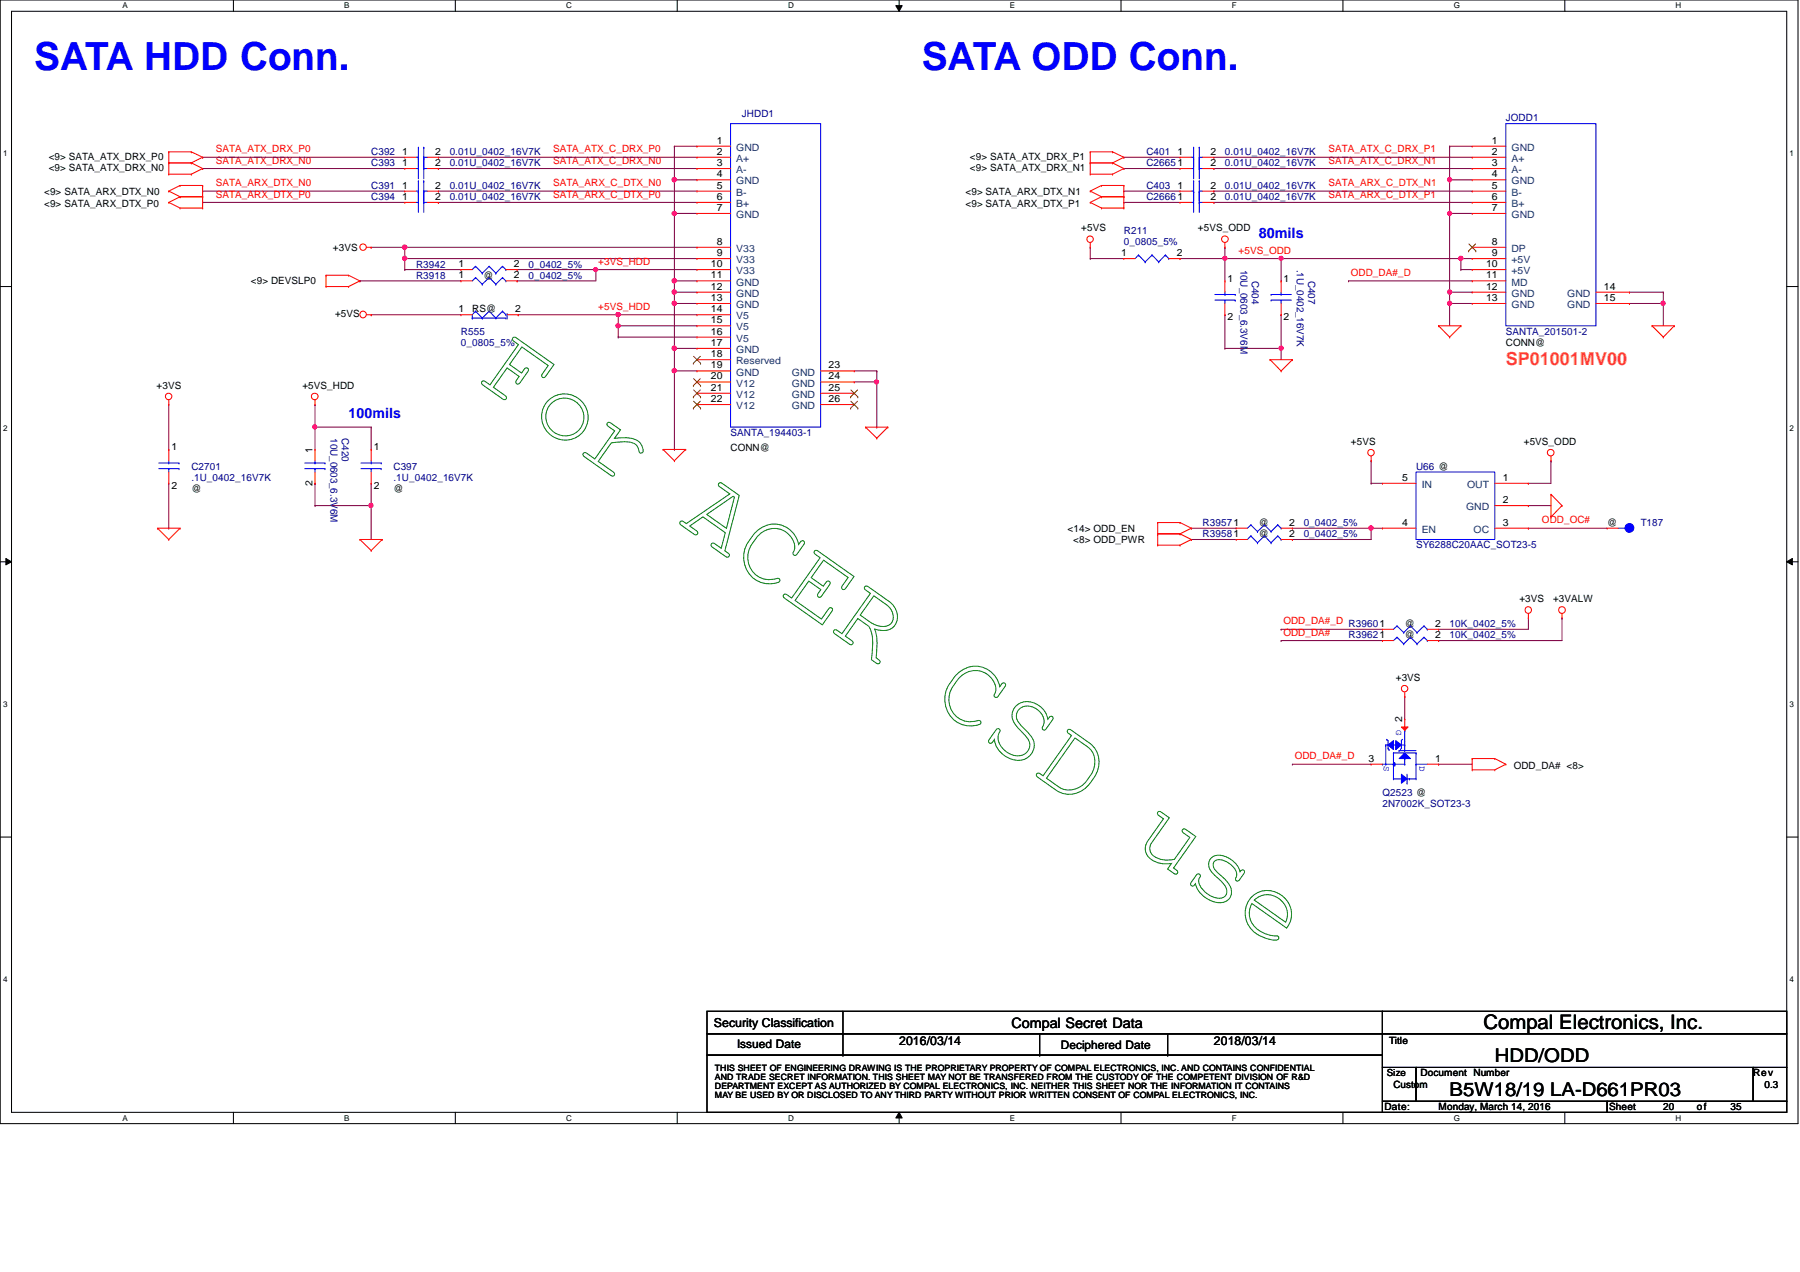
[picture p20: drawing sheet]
<svg xmlns="http://www.w3.org/2000/svg" width="297mm" height="210mm" viewBox="0 0 297 210" stroke-linecap="round" stroke-linejoin="round" font-family="sans-serif">
<defs><g id="words">
<g font-size="6.4" fill="#00f">
<text x="5.6" y="11.5">SATA HDD Conn.</text>
<text x="152.1" y="11.5">SATA ODD Conn.</text>
</g>
<text font-size="3.3" x="244.8" y="169.8">Compal Electronics, Inc.</text>
<g font-size="3.1">
<text x="246.7" y="175.3">HDD/ODD</text>
<text x="239.2" y="180.8">B5W18/19 LA-D661PR03</text>
</g>
<text font-size="3" fill="#ff8000" x="248.5" y="60.2">SP01001MV00</text>
<text font-size="2.4" fill="#00f" x="207.7" y="39.3">80mils</text>
<text font-size="2.4" x="166.9" y="169.6">Compal Secret Data</text>
<text font-size="2.3" fill="#00f" x="57.5" y="68.9">100mils</text>
<g font-size="2">
<text x="117.8" y="169.5">Security Classification</text>
<text x="148.4" y="172.5">2016/03/14</text>
<text x="200.3" y="172.5">2018/03/14</text>
</g>
<g font-size="1.9">
<text x="121.7" y="172.9">Issued Date</text>
<text x="175.1" y="173.1">Deciphered Date</text>
</g>
<g font-size="1.7">
<text x="118.3" y="23.7">1</text>
<text x="246.2" y="23.7">1</text>
<text x="8" y="26.3">&lt;9&gt; SATA_ATX_DRX_P0</text>
<text x="8" y="28.2">&lt;9&gt; SATA_ATX_DRX_N0</text>
<text x="66.4" y="25.5">1</text>
<text x="66.4" y="27.4">1</text>
<text x="71.8" y="25.5">2</text>
<text x="71.8" y="27.4">2</text>
<text x="118.3" y="25.5">2</text>
<text x="118.3" y="27.4">3</text>
<text x="118.3" y="29.3">4</text>
<text x="160.1" y="26.3">&lt;9&gt; SATA_ATX_DRX_P1</text>
<text x="160.1" y="28.2">&lt;9&gt; SATA_ATX_DRX_N1</text>
<text x="194.3" y="25.5">1</text>
<text x="199.8" y="25.5">2</text>
<text x="199.8" y="27.4">2</text>
<text x="246.2" y="25.5">2</text>
<text x="246.2" y="27.4">3</text>
<text x="246.2" y="29.3">4</text>
<text x="7.3" y="32.3">&lt;9&gt; SATA_ARX_DTX_N0</text>
<text x="7.3" y="34.1">&lt;9&gt; SATA_ARX_DTX_P0</text>
<text x="66.4" y="31.1">1</text>
<text x="66.4" y="33">1</text>
<text x="71.8" y="31.1">2</text>
<text x="71.8" y="33">2</text>
<text x="118.3" y="31.1">5</text>
<text x="118.3" y="33">6</text>
<text x="118.3" y="34.8">7</text>
<text x="159.3" y="32.3">&lt;9&gt; SATA_ARX_DTX_N1</text>
<text x="159.3" y="34.1">&lt;9&gt; SATA_ARX_DTX_P1</text>
<text x="194.3" y="31.1">1</text>
<text x="199.8" y="33">2</text>
<text x="199.8" y="31.1">2</text>
<text x="246.2" y="31.1">5</text>
<text x="246.2" y="33">6</text>
<text x="246.2" y="34.8">7</text>
<text x="54.9" y="41.4">+3VS</text>
<text x="118.3" y="40.4">8</text>
<text x="178.4" y="38.2">+5VS</text>
<text x="197.7" y="38.2">+5VS_ODD</text>
<text x="246.2" y="40.4">8</text>
<text x="41.4" y="46.9">&lt;9&gt; DEVSLP0</text>
<text x="75.6" y="44.1">1</text>
<text x="75.6" y="45.9">1</text>
<text x="79.8" y="46">@</text>
<text x="84.8" y="44.1">2</text>
<text x="84.8" y="45.9">2</text>
<text x="117.3" y="44.1">10</text>
<text x="117.3" y="45.9">11</text>
<text x="117.3" y="47.8">12</text>
<text x="118.3" y="42.2">9</text>
<text x="185" y="42.2">1</text>
<text x="194.2" y="42.2">2</text>
<text x="202.6" y="46.5">1</text>
<text x="211.8" y="46.5">1</text>
<text x="245.2" y="44.1">10</text>
<text x="245.2" y="45.9">11</text>
<text x="245.2" y="47.8">12</text>
<text x="246.2" y="42.2">9</text>
<text x="264.7" y="47.8">14</text>
<text x="55.3" y="52.3">+5VS</text>
<text x="75.6" y="51.5">1</text>
<text x="77.9" y="51.6">RS@</text>
<text x="85" y="51.5">2</text>
<text x="117.3" y="49.7">13</text>
<text x="117.3" y="51.5">14</text>
<text x="117.3" y="53.3">15</text>
<text x="202.6" y="52.9">2</text>
<text x="211.8" y="52.9">2</text>
<text x="245.2" y="49.7">13</text>
<text x="264.7" y="49.7">15</text>
<text x="117.3" y="55.2">16</text>
<text x="117.3" y="57.1">17</text>
<text x="117.3" y="58.9">18</text>
<text x="248.5" y="57.1">CONN@</text>
<text x="25.8" y="64.2">+3VS</text>
<text x="49.9" y="64.2">+5VS_HDD</text>
<text x="117.3" y="60.8">19</text>
<text x="117.3" y="62.6">20</text>
<text x="117.3" y="64.5">21</text>
<text x="136.7" y="64.5">25</text>
<text x="136.7" y="62.6">24</text>
<text x="136.7" y="60.8">23</text>
<text x="117.3" y="66.3">22</text>
<text x="136.7" y="66.3">26</text>
<text x="28.3" y="74.3">1</text>
<text x="51.6" y="74.7" transform="rotate(-90 51.6 74.7)">1</text>
<text x="61.7" y="74.3">1</text>
<text x="120.6" y="74.4">CONN@</text>
<text x="222.9" y="73.4">+5VS</text>
<text x="251.5" y="73.4">+5VS_ODD</text>
<text x="28.3" y="80.7">2</text>
<text x="31.6" y="81.2">@</text>
<text x="51.6" y="80.2" transform="rotate(-90 51.6 80.2)">2</text>
<text x="61.7" y="80.7">2</text>
<text x="64.9" y="81.2">@</text>
<text x="231.4" y="79.3">5</text>
<text x="248" y="79.3">1</text>
<text x="248" y="83">2</text>
<text x="176.2" y="87.7">&lt;14&gt; ODD_EN</text>
<text x="177.1" y="89.6">&lt;8&gt; ODD_PWR</text>
<text x="207.7" y="86.8">@</text>
<text x="207.7" y="88.6">@</text>
<text x="212.7" y="86.7">2</text>
<text x="212.7" y="88.6">2</text>
<text x="231.4" y="86.7">4</text>
<text x="248" y="86.7">3</text>
<text x="265.2" y="86.8">@</text>
<text x="250.7" y="99.4">+3VS</text>
<text x="256.3" y="99.4">+3VALW</text>
<text x="231.8" y="105.3">@</text>
<text x="231.8" y="103.5">@</text>
<text x="236.9" y="105.3">2</text>
<text x="236.9" y="103.4">2</text>
<text x="230.3" y="112.4">+3VS</text>
<text x="231.4" y="119.2" transform="rotate(-90 231.4 119.2)">2</text>
<text x="225.8" y="125.7">3</text>
<text x="236.9" y="125.7">1</text>
<text x="249.8" y="126.8">ODD_DA# &lt;8&gt;</text>
<text x="229.2" y="172.3">Title</text>
<text x="230" y="179.5">Custom</text>
<text x="234.4" y="177.6">Document Number</text>
<text x="289.3" y="177.6">Rev</text>
<text x="291.2" y="179.5">0.3</text>
<text x="228.5" y="183.2">Date:</text>
<text x="237.4" y="183.2">Monday, March 14, 2016</text>
<text x="265.6" y="183.2">Sheet</text>
<text x="274.5" y="183.2">20</text>
<text x="280" y="183.2">of</text>
<text x="285.6" y="183.2">35</text>
</g>
<g font-size="1.7" fill="#000080">
<text x="122.4" y="19.3">JHDD1</text>
<text x="248.5" y="20">JODD1</text>
<text x="61.3" y="25.6">C392</text>
<text x="61.3" y="27.4">C393</text>
<text x="74.2" y="25.6">0.01U_0402_16V7K</text>
<text x="74.2" y="27.4">0.01U_0402_16V7K</text>
<text x="189.2" y="25.6">C401</text>
<text x="189.2" y="27.4">C26651</text>
<text x="202.1" y="25.6">0.01U_0402_16V7K</text>
<text x="202.1" y="27.4">0.01U_0402_16V7K</text>
<text x="61.3" y="31.2">C391</text>
<text x="61.3" y="33">C394</text>
<text x="74.2" y="31.2">0.01U_0402_16V7K</text>
<text x="74.2" y="33">0.01U_0402_16V7K</text>
<text x="189.2" y="33">C26661</text>
<text x="189.2" y="31.2">C403</text>
<text x="202.1" y="33">0.01U_0402_16V7K</text>
<text x="202.1" y="31.2">0.01U_0402_16V7K</text>
<text x="185.5" y="38.6">R211</text>
<text x="185.5" y="40.4">0_0805_5%</text>
<text x="68.7" y="44.2">R3942</text>
<text x="68.7" y="46">R3918</text>
<text x="87.2" y="44.2">0_0402_5%</text>
<text x="87.2" y="46">0_0402_5%</text>
<text x="204.7" y="44.5" transform="rotate(90 204.7 44.5)">10U_0603_6.3V6M</text>
<text x="206.6" y="46.4" transform="rotate(90 206.6 46.4)">C404</text>
<text x="214" y="44.5" transform="rotate(90 214 44.5)">.1U_0402_16V7K</text>
<text x="215.9" y="46.4" transform="rotate(90 215.9 46.4)">C407</text>
<text x="76.1" y="55.2">R555</text>
<text x="76.1" y="57.1">0_0805_5%</text>
<text x="248.5" y="55.2">SANTA_201501-2</text>
<text x="120.6" y="72">SANTA_194403-1</text>
<text x="31.6" y="77.5">C2701</text>
<text x="54.5" y="72.3" transform="rotate(90 54.5 72.3)">10U_0603_6.3V6M</text>
<text x="56.4" y="72.3" transform="rotate(90 56.4 72.3)">C420</text>
<text x="64.9" y="77.5">C397</text>
<text x="233.7" y="77.5">U66 @</text>
<text x="31.6" y="79.4">.1U_0402_16V7K</text>
<text x="64.9" y="79.4">.1U_0402_16V7K</text>
<text x="198.5" y="86.8">R39571</text>
<text x="198.5" y="88.6">R39581</text>
<text x="215.1" y="86.8">0_0402_5%</text>
<text x="215.1" y="88.6">0_0402_5%</text>
<text x="270.8" y="86.8">T187</text>
<text x="233.7" y="90.5">SY6288C20AAC_SOT23-5</text>
<text x="222.5" y="105.3">R39621</text>
<text x="222.5" y="103.5">R39601</text>
<text x="239.2" y="105.3">10K_0402_5%</text>
<text x="239.2" y="103.5">10K_0402_5%</text>
<text x="228.1" y="131.3">Q2523 @</text>
<text x="228.1" y="133.1">2N7002K_SOT23-3</text>
</g>
<g font-size="1.7" fill="#f00">
<text x="35.6" y="27">SATA_ATX_DRX_N0</text>
<text x="35.6" y="25.1">SATA_ATX_DRX_P0</text>
<text x="91.3" y="27">SATA_ATX_C_DRX_N0</text>
<text x="91.3" y="25.1">SATA_ATX_C_DRX_P0</text>
<text x="219.2" y="27">SATA_ATX_C_DRX_N1</text>
<text x="219.2" y="25.1">SATA_ATX_C_DRX_P1</text>
<text x="35.6" y="30.7">SATA_ARX_DTX_N0</text>
<text x="35.6" y="32.6">SATA_ARX_DTX_P0</text>
<text x="91.3" y="30.7">SATA_ARX_C_DTX_N0</text>
<text x="91.3" y="32.6">SATA_ARX_C_DTX_P0</text>
<text x="219.2" y="32.6">SATA_ARX_C_DTX_P1</text>
<text x="219.2" y="30.7">SATA_ARX_C_DTX_N1</text>
<text x="204.4" y="41.9">+5VS_ODD</text>
<text x="98.7" y="43.7">+3VS_HDD</text>
<text x="222.9" y="45.6">ODD_DA#_D</text>
<text x="98.7" y="51.1">+5VS_HDD</text>
<text x="254.5" y="86.4">ODD_OC#</text>
<text x="211.8" y="103">ODD_DA#_D</text>
<text x="211.8" y="104.9">ODD_DA#</text>
<text x="213.7" y="125.3">ODD_DA#_D</text>
</g>
<g font-size="1.7" fill="#004080">
<text x="121.5" y="24.9">GND</text>
<text x="121.5" y="26.7">A+</text>
<text x="121.5" y="28.6">A-</text>
<text x="249.4" y="24.9">GND</text>
<text x="249.4" y="26.7">A+</text>
<text x="249.4" y="28.6">A-</text>
<text x="121.5" y="30.4">GND</text>
<text x="121.5" y="32.3">B-</text>
<text x="121.5" y="34.2">B+</text>
<text x="121.5" y="36">GND</text>
<text x="249.4" y="30.4">GND</text>
<text x="249.4" y="32.3">B-</text>
<text x="249.4" y="34.2">B+</text>
<text x="249.4" y="36">GND</text>
<text x="121.5" y="41.6">V33</text>
<text x="249.4" y="41.6">DP</text>
<text x="121.5" y="43.4">V33</text>
<text x="121.5" y="45.3">V33</text>
<text x="121.5" y="47.1">GND</text>
<text x="249.4" y="43.4">+5V</text>
<text x="249.4" y="45.3">+5V</text>
<text x="249.4" y="47.1">MD</text>
<text x="121.5" y="49">GND</text>
<text x="121.5" y="50.8">GND</text>
<text x="121.5" y="52.7">V5</text>
<text x="249.4" y="49">GND</text>
<text x="249.4" y="50.8">GND</text>
<text x="258.6" y="50.8">GND</text>
<text x="258.6" y="49">GND</text>
<text x="121.5" y="54.5">V5</text>
<text x="121.5" y="56.4">V5</text>
<text x="121.5" y="58.3">GND</text>
<text x="121.5" y="60.1">Reserved</text>
<text x="121.5" y="62">GND</text>
<text x="121.5" y="63.8">V12</text>
<text x="121.5" y="65.7">V12</text>
<text x="130.7" y="65.7">GND</text>
<text x="130.7" y="63.8">GND</text>
<text x="130.7" y="62">GND</text>
<text x="121.5" y="67.5">V12</text>
<text x="130.7" y="67.5">GND</text>
<text x="234.6" y="80.5">IN</text>
<text x="242.1" y="80.5">OUT</text>
<text x="234.6" y="87.9">EN</text>
<text x="241.9" y="84.2">GND</text>
<text x="243.2" y="87.9">OC</text>
</g>
<text font-size="1.6" x="228.9" y="177.6">Size</text>
<g font-size="1.5" fill="#00f">
<text x="230.4" y="120.5" transform="rotate(90 230.4 120.5)">G</text>
<text x="228.3" y="126.4" transform="rotate(90 228.3 126.4)">S</text>
<text x="234.3" y="126.4" transform="rotate(90 234.3 126.4)">D</text>
</g>
<g font-size="1.4">
<text x="118" y="179.7">DEPARTMENT EXCEPT AS AUTHORIZED BY COMPAL ELECTRONICS, INC. NEITHER THIS SHEET NOR THE INFORMATION IT CONTAINS</text>
<text x="118" y="178.3">AND TRADE SECRET INFORMATION. THIS SHEET MAY NOT BE TRANSFERED FROM THE CUSTODY OF THE COMPETENT DIVISION OF R&amp;D</text>
<text x="118" y="176.8">THIS SHEET OF ENGINEERING DRAWING IS THE PROPRIETARY PROPERTY OF COMPAL ELECTRONICS, INC. AND CONTAINS CONFIDENTIAL</text>
<text x="118" y="181.2">MAY BE USED BY OR DISCLOSED TO ANY THIRD PARTY WITHOUT PRIOR WRITTEN CONSENT OF COMPAL ELECTRONICS, INC.</text>
</g>
<g font-size="1.3">
<text x="20.2" y="1.4">A</text>
<text x="56.8" y="1.4">B</text>
<text x="93.4" y="1.4">C</text>
<text x="130" y="1.4">D</text>
<text x="166.7" y="1.4">E</text>
<text x="203.3" y="1.4">F</text>
<text x="239.9" y="1.4">G</text>
<text x="276.5" y="1.4">H</text>
<text x=".5" y="25.7">1</text>
<text x="295.3" y="25.7">1</text>
<text x=".5" y="71.2">2</text>
<text x="295.3" y="71.2">2</text>
<text x=".5" y="116.6">3</text>
<text x="295.3" y="116.6">3</text>
<text x=".5" y="162">4</text>
<text x="295.3" y="162">4</text>
<text x="20.2" y="185">A</text>
<text x="56.8" y="185">B</text>
<text x="93.4" y="185">C</text>
<text x="130" y="185">D</text>
<text x="166.7" y="185">E</text>
<text x="203.3" y="185">F</text>
<text x="239.9" y="185">G</text>
<text x="276.5" y="185">H</text>
</g>
</g></defs>
<path d="M0 0h296.7v185.4h-296.7zM1.9 1.9h292.9v181.7h-292.9z" fill="none" stroke="#000" stroke-width=".17"/>
<g fill="#fff">
<path d="M20.2 .2h.8v1.5h-.8z"/>
<path d="M20.2 183.8h.8v1.5h-.8z"/>
</g>
<path d="M38.5 0v1.9M38.5 183.6v1.8" fill="none" stroke="#000" stroke-width=".17"/>
<g fill="#fff">
<path d="M56.8 .2h.9v1.5h-.9z"/>
<path d="M56.8 183.8h.9v1.5h-.9z"/>
</g>
<path d="M75.1 0v1.9M75.1 183.6v1.8" fill="none" stroke="#000" stroke-width=".17"/>
<g fill="#fff">
<path d="M93.4 .2h1v1.5h-1z"/>
<path d="M93.4 183.8h1v1.5h-1z"/>
</g>
<path d="M111.8 0v1.9M111.8 183.6v1.8" fill="none" stroke="#000" stroke-width=".17"/>
<g fill="#fff">
<path d="M130 .2h1v1.5h-1z"/>
<path d="M130 183.8h1v1.5h-1z"/>
</g>
<path d="M147.8 .9h1.1l-.5 1zM148.4 0v1.9M148.4 183.6l.5 .9h-1.1zM148.4 183.6v1.8" fill="none" stroke="#000" stroke-width=".17"/>
<path d="M147.8 .9h1.1l-.5 1zM148.4 183.6l.5 .9h-1.1z" fill="#000"/>
<g fill="#fff">
<path d="M166.7 .2h.8v1.5h-.8z"/>
<path d="M166.7 183.8h.8v1.5h-.8z"/>
</g>
<path d="M185 0v1.9M185 183.6v1.8" fill="none" stroke="#000" stroke-width=".17"/>
<g fill="#fff">
<path d="M203.3 .2h.7v1.5h-.7z"/>
<path d="M203.3 183.8h.7v1.5h-.7z"/>
</g>
<path d="M221.6 0v1.9M221.6 183.6v1.8" fill="none" stroke="#000" stroke-width=".17"/>
<g fill="#fff">
<path d="M239.9 .2h1v1.5h-1z"/>
<path d="M239.9 183.8h1v1.5h-1z"/>
</g>
<path d="M258.2 0v1.9M258.2 183.6v1.8" fill="none" stroke="#000" stroke-width=".17"/>
<g fill="#fff">
<path d="M276.5 .2h.9v1.5h-.9z"/>
<path d="M276.5 183.8h.9v1.5h-.9z"/>
<path d="M.5 24.6h.7v1.4h-.7z"/>
<path d="M295.3 24.6h.7v1.4h-.7z"/>
<path d="M.5 70h.7v1.5h-.7z"/>
<path d="M295.3 70h.7v1.5h-.7z"/>
</g>
<path d="M0 47.3h1.9M294.8 47.3h1.9" fill="none" stroke="#000" stroke-width=".17"/>
<g fill="#fff">
<path d="M.5 115.4h.7v1.5h-.7z"/>
<path d="M295.3 115.4h.7v1.5h-.7z"/>
</g>
<path d="M0 92.7h1.9M1 92.2l.9 .5-.9 .5zM294.8 92.7l1-.5v1zM294.8 92.7h1.9" fill="none" stroke="#000" stroke-width=".17"/>
<path d="M1 92.2l.9 .5-.9 .5zM294.8 92.7l1-.5v1z" fill="#000"/>
<g fill="#fff">
<path d="M.5 160.8h.7v1.5h-.7z"/>
<path d="M295.3 160.8h.7v1.5h-.7z"/>
</g>
<path d="M0 138.1h1.9M294.8 138.1h1.9" fill="none" stroke="#000" stroke-width=".17"/>
<g fill="none" stroke="#800040" stroke-width=".17">
<path d="M185.5 27.8h.1M185.5 26h.1M185.5 27.8h9.2M185.5 26h9.2M200.3 33.4h.1M200.3 33.4h42.6M239.2 29.7h.1M239.2 35.2h.1M239.2 24.1h.1M239.2 24.1v11.1M239.2 35.2h3.7M241.1 42.7h.1"/>
<path d="M241.1 44.5h.1M241.1 42.7h1.8M241.1 44.5h1.8M241.1 42.7v1.8M268.9 48.2h.1M268.9 50.1h.1M268.9 48.2h5.6M268.9 50.1h5.6M226.3 79.8h.1M226.3 76h.1M226.3 79.8h1.8M226.3 76v3.8"/>
<path d="M252.2 79.8h.1M255.9 76h.1M255.9 76v3.8h-3.7M252.2 83.4h.1M252.2 87.2h.1M252.2 83.4h3.7M252.2 87.2h13"/>
</g>
<circle cx="239.2" cy="29.6" r=".35" fill="#f0f"/>
<circle cx="239.2" cy="29.6" r=".35" fill="none" stroke="#f0f" stroke-width=".17"/>
<path d="M239.2 29.7h.1M239.2 24.1h.1M239.2 29.7h3.7M239.2 24.1h3.7M239.2 50.1h.1M239.2 48.2h.1M239.2 50.1h3.7M239.2 48.2v5.6" fill="none" stroke="#800040" stroke-width=".17"/>
<circle cx="239.2" cy="50.1" r=".35" fill="#f0f"/>
<circle cx="239.2" cy="50.1" r=".35" fill="none" stroke="#f0f" stroke-width=".17"/>
<g fill="none" stroke="#800040" stroke-width=".17">
<path d="M185.5 31.5h.1M185.5 33.4h.1M185.5 31.5h9.2M185.5 33.4h9.2M200.3 27.8h.1M200.3 26h.1M200.3 31.5h.1M200.3 27.8h42.6M200.3 26h42.6M200.3 31.5h42.6M239.2 48.2h.1M239.2 48.2h3.7"/>
<path d="M274.5 50.1h.1M274.5 48.2h.1M274.5 48.2v5.6"/>
</g>
<circle cx="274.4" cy="50.1" r=".35" fill="#f0f"/>
<circle cx="274.4" cy="50.1" r=".35" fill="none" stroke="#f0f" stroke-width=".17"/>
<path d="M239.2 35.2h.1M239.2 35.2v13" fill="none" stroke="#800040" stroke-width=".17"/>
<circle cx="239.2" cy="48.2" r=".35" fill="#f0f"/>
<circle cx="239.2" cy="48.2" r=".35" fill="none" stroke="#f0f" stroke-width=".17"/>
<circle cx="239.2" cy="35.2" r=".34" fill="#f0f"/>
<circle cx="239.2" cy="35.2" r=".34" fill="none" stroke="#f0f" stroke-width=".17"/>
<path d="M111.3 29.7h.1M111.3 24.1h.1M111.3 35.2h.1M111.3 29.7v16.7M111.3 29.7h3.7M111.3 24.1h3.7M111.3 35.2h3.7M111.3 46.4h.1" fill="none" stroke="#800040" stroke-width=".17"/>
<circle cx="111.3" cy="35.2" r=".36" fill="#f0f"/>
<circle cx="111.3" cy="35.2" r=".36" fill="none" stroke="#f0f" stroke-width=".17"/>
<path d="M111.3 24.1h.1M111.3 24.1v5.6" fill="none" stroke="#800040" stroke-width=".17"/>
<circle cx="111.3" cy="29.6" r=".37" fill="#f0f"/>
<circle cx="111.3" cy="29.6" r=".37" fill="none" stroke="#f0f" stroke-width=".17"/>
<path d="M52 70.5h.1M52 70.5v3.7" fill="none" stroke="#800040" stroke-width=".17"/>
<circle cx="51.9" cy="70.4" r=".34" fill="#f0f"/>
<circle cx="51.9" cy="70.4" r=".34" fill="none" stroke="#f0f" stroke-width=".17"/>
<path d="M61.3 70.5h.1M61.3 70.5v3.7M52 83.4h.1M52 83.4h9.3M61.3 83.4h.1M61.3 83.4v5.6" fill="none" stroke="#800040" stroke-width=".17"/>
<circle cx="61.2" cy="83.4" r=".35" fill="#f0f"/>
<circle cx="61.2" cy="83.4" r=".35" fill="none" stroke="#f0f" stroke-width=".17"/>
<g fill="none" stroke="#800040" stroke-width=".17">
<path d="M33.4 31.5h.1M33.4 27.8h.1M33.4 26h.1M33.4 33.4h.1M33.4 31.5h33.4M33.4 27.8h33.4M33.4 26h33.4M33.4 33.4h33.4M72.3 31.5h.1M72.3 33.4h.1M72.3 27.8h.1M72.3 26h.1"/>
<path d="M72.3 31.5h42.7M72.3 27.8h42.7M72.3 26h42.7M72.3 33.4h42.7M211.4 42.7h.1M211.4 42.7h29.7M52 79.8h.1M52 70.5h.1M52 66.8h.1M52 66.8v3.7M52 79.8v3.6M52 70.5h9.3"/>
<path d="M61.3 79.8h.1M61.3 79.8v3.6"/>
</g>
<circle cx="241.1" cy="42.6" r=".36" fill="#f0f"/>
<circle cx="241.1" cy="42.6" r=".36" fill="none" stroke="#f0f" stroke-width=".17"/>
<circle cx="211.4" cy="42.6" r=".34" fill="#f0f"/>
<circle cx="211.4" cy="42.6" r=".34" fill="none" stroke="#f0f" stroke-width=".17"/>
<g fill="none" stroke="#800040" stroke-width=".17">
<path d="M179.9 40.8h.1M179.9 42.7h.1M179.9 40.8v1.9M179.9 42.7h5.6M194.7 42.7h.1M202.1 40.8h.1M202.1 51.9h.1M202.1 57.5h.1M202.1 40.8v1.9h-7.4M202.1 51.9v5.6M202.1 57.5h9.3M211.4 57.5h.1"/>
<path d="M211.4 51.9h.1M211.4 51.9v7.5M222.5 46.4h.1M222.5 46.4h20.4"/>
</g>
<circle cx="211.4" cy="57.5" r=".35" fill="#f0f"/>
<circle cx="211.4" cy="57.5" r=".35" fill="none" stroke="#f0f" stroke-width=".17"/>
<path d="M202.1 42.7h.1M202.1 42.7v3.7M202.1 42.7h9.3M211.4 42.7h.1M211.4 42.7v3.7" fill="none" stroke="#800040" stroke-width=".17"/>
<circle cx="202.1" cy="42.6" r=".34" fill="#f0f"/>
<circle cx="202.1" cy="42.6" r=".34" fill="none" stroke="#f0f" stroke-width=".17"/>
<path d="M59.4 46.4h.1M59.4 46.4h16.7M66.8 44.5h.1M66.8 40.8h.1M66.8 44.5h9.3M66.8 40.8h48.2M85.3 44.5h.1M85.3 44.5h13" fill="none" stroke="#800040" stroke-width=".17"/>
<circle cx="66.8" cy="40.8" r=".37" fill="#f0f"/>
<circle cx="66.8" cy="40.8" r=".37" fill="none" stroke="#f0f" stroke-width=".17"/>
<path d="M66.8 40.8h.1M66.8 42.7h.1M66.8 40.8v1.9M66.8 42.7h48.2" fill="none" stroke="#800040" stroke-width=".17"/>
<circle cx="66.8" cy="42.6" r=".36" fill="#f0f"/>
<circle cx="66.8" cy="42.6" r=".36" fill="none" stroke="#f0f" stroke-width=".17"/>
<path d="M61.3 40.8h.1M61.3 40.8h5.5M66.8 42.7h.1M66.8 42.7v1.8M85.3 46.4h.1M98.3 44.5h.1M98.3 44.5v1.9h-13M98.3 44.5h16.7" fill="none" stroke="#800040" stroke-width=".17"/>
<circle cx="98.3" cy="44.5" r=".34" fill="#f0f"/>
<circle cx="98.3" cy="44.5" r=".34" fill="none" stroke="#f0f" stroke-width=".17"/>
<path d="M102 53.8h.1M102 53.8h13" fill="none" stroke="#800040" stroke-width=".17"/>
<circle cx="102" cy="53.8" r=".36" fill="#f0f"/>
<circle cx="102" cy="53.8" r=".36" fill="none" stroke="#f0f" stroke-width=".17"/>
<path d="M102 51.9h.1M102 51.9h13" fill="none" stroke="#800040" stroke-width=".17"/>
<circle cx="102" cy="51.9" r=".36" fill="#f0f"/>
<circle cx="102" cy="51.9" r=".36" fill="none" stroke="#f0f" stroke-width=".17"/>
<g fill="none" stroke="#800040" stroke-width=".17">
<path d="M61.3 51.9h.1M61.3 51.9h14.8M85.5 51.9h.1M85.5 51.9h16.5M102 51.9h.1M102 53.8h.1M102 55.6h.1M102 51.9v3.7M102 55.6h13M196.6 87.2h.1M196.6 87.2h7.4M213.3 87.2h.1"/>
<path d="M213.3 87.2h13"/>
</g>
<circle cx="226.2" cy="87.1" r=".37" fill="#f0f"/>
<circle cx="226.2" cy="87.1" r=".37" fill="none" stroke="#f0f" stroke-width=".17"/>
<g fill="none" stroke="#800040" stroke-width=".17">
<path d="M111.3 46.4h.1M111.3 48.2h.1M111.3 46.4h3.7M111.3 46.4v1.8M196.6 89h.1M196.6 89h7.4M213.3 89h.1M226.3 87.2h.1M226.3 87.2v1.8h-13M226.3 87.2h1.8M211.4 103.8h.1M211.4 105.7h.1"/>
<path d="M211.4 103.8h16.7M211.4 105.7h16.7M231.8 115h.1M231.8 115v3.7M237.4 103.8h.1M237.4 105.7h.1M252.2 102h.1M252.2 102v1.8h-14.8M257.8 102h.1M257.8 102v3.7h-20.4M213.3 126.1h.1M213.3 126.1h13"/>
<path d="M237.4 126.1h.1M237.4 126.1h5.5"/>
</g>
<circle cx="111.3" cy="46.3" r=".37" fill="#f0f"/>
<circle cx="111.3" cy="46.3" r=".37" fill="none" stroke="#f0f" stroke-width=".17"/>
<circle cx="111.3" cy="48.2" r=".37" fill="#f0f"/>
<circle cx="111.3" cy="48.2" r=".37" fill="none" stroke="#f0f" stroke-width=".17"/>
<path d="M111.3 48.2h.1M111.3 50.1h.1M111.3 48.2h3.7M111.3 48.2v1.9M111.3 50.1h3.7" fill="none" stroke="#800040" stroke-width=".17"/>
<circle cx="111.3" cy="50.1" r=".37" fill="#f0f"/>
<circle cx="111.3" cy="50.1" r=".37" fill="none" stroke="#f0f" stroke-width=".17"/>
<path d="M111.3 57.5h.1M111.3 50.1v7.4M111.3 57.5h3.7" fill="none" stroke="#800040" stroke-width=".17"/>
<circle cx="111.3" cy="57.5" r=".37" fill="#f0f"/>
<circle cx="111.3" cy="57.5" r=".37" fill="none" stroke="#f0f" stroke-width=".17"/>
<path d="M111.3 57.5v3.7M111.3 61.2h.1M111.3 61.2h3.7" fill="none" stroke="#800040" stroke-width=".17"/>
<circle cx="111.3" cy="61.2" r=".36" fill="#f0f"/>
<circle cx="111.3" cy="61.2" r=".36" fill="none" stroke="#f0f" stroke-width=".17"/>
<path d="M27.9 74.2h.1M27.9 66.8v7.4M27.9 79.8v7.4M111.3 74.2h.1M111.3 61.2v13M141 61.2h3.7M141 63h3.7M144.7 70.5h.1M144.7 61.2h.1M144.7 63h.1M144.7 61.2v9.3M27.9 87.2h.1" fill="none" stroke="#800040" stroke-width=".17"/>
<circle cx="144.6" cy="63" r=".34" fill="#f0f"/>
<circle cx="144.6" cy="63" r=".34" fill="none" stroke="#f0f" stroke-width=".17"/>
<g fill="none" stroke="#f00" stroke-width=".17">
<path d="M27.9 26.9h.1M27.9 25.1h.1M27.9 31.5h.1M27.9 28.7h.1M27.9 33.4h.1M27.9 25.1h3.7M27.9 26.9h3.7M27.9 25.1v3.6M27.9 31.5l1.8 1M27.9 28.7h3.7M27.9 33.4l1.8 .9M29.7 30.6h.1"/>
<path d="M29.7 32.5h.1M29.7 34.3h.1M29.7 30.6l-1.8 .9M29.7 30.6h3.7M29.7 32.5h3.7M29.7 32.5l-1.8 .9M29.7 34.3h3.7M31.6 25.1h.1M31.6 26.9h.1M31.6 28.7h.1M31.6 25.1l1.8 .9M31.6 26.9l1.8 .9"/>
<path d="M33.4 26h.1M33.4 30.6h.1M33.4 32.5h.1M33.4 27.8h.1M33.4 34.3h.1M33.4 26l-1.8 .9M33.4 30.6v3.7M33.4 27.8l-1.8 .9M66.8 31.5h.1M66.8 33.4h.1M66.8 26h.1M66.8 31.5h1.9"/>
<path d="M66.8 33.4h1.9M66.8 26h1.9M70.5 31.5h1.8M70.5 33.4h1.8M70.5 26h1.8M72.3 31.5h.1M72.3 33.4h.1M72.3 26h.1M115 24.1h.1M115 26h.1M115 27.8h.1M115 29.7h.1"/>
<path d="M115 31.5h.1M115 33.4h.1M115 35.2h.1M115 31.5h5.6M115 33.4h5.6M115 26h5.6M115 24.1h5.6M115 27.8h5.6M115 29.7h5.6M115 35.2h5.6M179.9 26.9h.1M179.9 25.1h.1"/>
<path d="M179.9 31.5h.1M179.9 28.7h.1M179.9 33.4h.1M179.9 25.1h3.7M179.9 26.9h3.7M179.9 28.7h3.7M179.9 25.1v3.6M179.9 31.5l1.9 1M179.9 33.4l1.9 .9M181.8 30.6h.1M181.8 32.5h.1M181.8 34.3h.1"/>
<path d="M181.8 30.6h3.7M181.8 32.5h3.7M181.8 34.3h3.7M181.8 30.6l-1.9 .9M181.8 32.5l-1.9 .9M183.6 25.1h.1M183.6 26.9h.1M183.6 28.7h.1M183.6 25.1l1.9 .9M183.6 26.9l1.9 .9M185.5 26h.1M185.5 30.6h.1"/>
<path d="M185.5 32.5h.1M185.5 27.8h.1M185.5 34.3h.1M185.5 26l-1.9 .9M185.5 30.6v3.7M185.5 27.8l-1.9 .9M194.7 26h.1M194.7 26h1.9M198.5 26h1.8M200.3 26h.1M53.8 47.3h.1M53.8 45.4h.1"/>
<path d="M53.8 45.4h3.7M53.8 47.3h3.7M53.8 45.4v1.9M57.5 45.4h.1M57.5 47.3h.1M57.5 45.4l1.9 1M59.4 46.4h.1M59.4 46.4l-1.9 .9M60.5 40.8h.8M60.5 51.9h.8M61.3 40.8h.1M61.3 51.9h.1"/>
<path d="M76.1 44.5h.1M76.1 46.4h.1M76.1 44.5h1.8M76.1 46.4h1.8M83.5 44.5h1.8M83.5 46.4h1.8M85.3 44.5h.1M85.3 46.4h.1M115 40.8h.1M115 42.7h.1M115 44.5h.1M115 46.4h.1"/>
<path d="M115 48.2h.1M115 50.1h.1M115 51.9h.1M115 53.8h.1M115 55.6h.1M115 57.5h.1M115 59.4h.1M115 53.8h5.6M115 59.4h5.6M115 40.8h5.6M115 51.9h5.6M115 42.7h5.6"/>
<path d="M115 44.5h5.6M115 46.4h5.6M115 48.2h5.6M115 50.1h5.6M115 55.6h5.6M115 57.5h5.6M179.9 40.8h.1M179.9 40v.8M185.5 42.7h.1M185.5 42.7h1.8M192.9 42.7h1.8M194.7 42.7h.1"/>
<path d="M202.1 40.8h.1M202.1 46.4h.1M202.1 51.9h.1M202.1 40v.8M202.1 46.4v1.8M202.1 50.1v1.8M209.6 59.4h.1M209.6 59.4h3.7M209.6 59.4l1.8 1.8M213.3 59.4h.1M213.3 59.4l-1.9 1.8M237.4 53.8h.1"/>
<path d="M237.4 53.8h3.7M237.4 53.8l1.8 1.8M239.2 55.6h.1M241.1 53.8h.1M241.1 53.8l-1.9 1.8M272.6 53.8h.1M272.6 53.8h3.7M272.6 53.8l1.9 1.8M274.5 55.6h.1M276.3 53.8h.1M276.3 53.8l-1.8 1.8M27.9 66.8h.1"/>
<path d="M27.9 74.2h.1M27.9 79.8h.1M27.9 66v.8M27.9 74.2v1.8M27.9 77.9v1.9M52 66.8h.1M52 66v.8M109.4 74.2h.1M109.4 74.2h3.8M109.4 74.2l1.9 1.8M111.3 76h.1M113.2 74.2h.1"/>
<path d="M113.2 74.2l-1.9 1.8M115 61.2h.1M115 63h.1M115 64.9h.1M115 66.8h.1M115 61.2h5.6M115 63h5.6M115 64.9h5.6M115 66.8h5.6M135.4 61.2h5.6M135.4 63h5.6M135.4 64.9h5.6"/>
<path d="M135.4 66.8h5.6M141 66.8h.1M141 64.9h.1M141 63h.1M141 61.2h.1M142.8 70.5h.1M142.8 70.5h3.7M142.8 70.5l1.9 1.8M144.7 72.3h.1M146.5 70.5h.1M146.5 70.5l-1.8 1.8M211.4 61.2h.1"/>
<path d="M226.3 76h.1M226.3 75.3v.7M228.1 79.8h.1M228.1 79.8h5.6M246.7 79.8h5.5M252.2 79.8h.1M255.9 76h.1M255.9 75.3v.7M26 87.2h.1M26 87.2h3.7M26 87.2l1.9 1.8M27.9 89h.1"/>
<path d="M29.7 87.2h.1M29.7 87.2l-1.8 1.8M59.4 89h.1M59.4 89h3.7M59.4 89l1.9 1.8M61.3 90.8h.1M63.1 89h.1M63.1 89l-1.8 1.8M191 86.2h.1M191 88.1h.1M191 90h.1M191 86.2h3.7"/>
<path d="M191 86.2v3.8M191 88.1h3.7M191 90h3.7M194.7 86.2h.1M194.7 88.1h.1M194.7 90h.1M194.7 86.2l1.9 1M194.7 88.1l1.9 .9M196.6 87.2h.1M196.6 89h.1M196.6 87.2l-1.9 .9M196.6 89l-1.9 1"/>
<path d="M204 87.2h.1M204 89h.1M204 89h1.9M204 87.2h1.9M211.4 89h1.9M211.4 87.2h1.9M213.3 87.2h.1M213.3 89h.1M228.1 87.2h.1M228.1 87.2h5.6M246.7 87.2h5.5M246.7 83.4h5.5"/>
<path d="M252.2 87.2h.1M252.2 83.4h.1M255.9 85.3h.1M255.9 81.6h.1M255.9 81.6v3.7M255.9 81.6l1.9 1.8M257.8 83.4h.1M257.8 83.4l-1.9 1.9M228.1 105.7h.1M228.1 105.7h1.9M231.8 115h.1M231.8 114.2v.8"/>
<path d="M235.5 105.7h1.9M237.4 105.7h.1M252.2 102h.1M252.2 101.3v.7M257.8 102h.1M257.8 101.3v.7M242.9 125.2h.1M242.9 127h.1M242.9 125.2h3.8M242.9 125.2v1.8M242.9 127h3.8M246.7 125.2h.1"/>
<path d="M246.7 127h.1M246.7 125.2l1.8 .9M248.5 126.1h.1M248.5 126.1l-1.8 .9"/>
<circle cx="179.9" cy="39.5" r=".54"/>
<circle cx="202.1" cy="39.5" r=".55"/>
<circle cx="59.9" cy="51.9" r=".55"/>
<circle cx="59.9" cy="40.8" r=".54"/>
<circle cx="27.8" cy="65.4" r=".54"/>
<circle cx="51.9" cy="65.4" r=".55"/>
<circle cx="226.2" cy="74.7" r=".54"/>
<circle cx="255.9" cy="74.7" r=".55"/>
<circle cx="231.8" cy="113.6" r=".54"/>
<circle cx="252.2" cy="100.7" r=".55"/>
<circle cx="257.8" cy="100.7" r=".56"/>
</g>
<g fill="none" stroke="#000" stroke-width=".17">
<path d="M116.7 166.9h111.4v3.7h-111.4zM116.7 170.6h111.4v3.5h-111.4zM116.7 174.1h111.4v9.5h-111.4zM139.1 170.6h.1M139.1 174.1h.1M139.1 166.9v7.2M171.6 174.1h.1M171.6 170.6v3.5M192.7 174.1h.1M192.7 170.6v3.5M228.1 166.9h66.7v3.7h-66.7zM228.1 170.6h66.7v5.5h-66.7z"/>
<path d="M228.1 176.1h5.6v5.6h-5.6zM233.7 176.1h55.6v5.6h-55.6zM289.3 176.1h5.5v5.6h-5.5zM228.1 181.7h37.1v1.9h-37.1zM265.2 181.7h29.6v1.9h-29.6z"/>
</g>
<g fill="none" stroke="#00f" stroke-width=".17">
<path d="M68.7 31.5h.3M68.7 33.4h.3M68.7 26h.3M69 31.5h.1M69 29.8h.1M69 33.4h.1M69 31.7h.1M69 26h.1M69 24.3h.1M69 24.3v3.3M69 29.8v5.3M69.9 29.8h.1"/>
<path d="M69.9 31.5h.1M69.9 31.7h.1M69.9 33.4h.1M69.9 24.3h.1M69.9 26h.1M69.9 31.5h.6M69.9 24.3v3.3M69.9 29.8v5.3M69.9 33.4h.6M69.9 26h.6M120.6 20.4h14.8v50.1h-14.8zM196.6 26h.4"/>
<path d="M197 26h.1M197 24.3h.1M197 24.3v3.3M197.9 24.3h.1M197.9 26h.1M197.9 26h.6M197.9 24.3v3.3M78.5 43.9h.1M78.5 45.8h.1M78.5 43.9l-.6 .6M78.5 43.9l1.1 1.2M78.5 45.8l-.6 .6"/>
<path d="M78.5 45.8l1.1 1.1M79.6 45.1h.1M79.6 46.9h.1M80.7 43.9h.1M80.7 45.8h.1M80.7 43.9l-1.1 1.2M80.7 43.9l1.1 1.2M80.7 45.8l-1.1 1.1M80.7 45.8l1.1 1.1M81.8 45.1h.1M81.8 46.9h.1M82.9 43.9h.1"/>
<path d="M82.9 45.8h.1M82.9 43.9l-1.1 1.2M82.9 43.9l.6 .6M82.9 45.8l-1.1 1.1M82.9 45.8l.6 .6M83.5 44.5h.1M83.5 46.4h.1M187.9 42.1h.1M187.9 42.1l-.6 .6M187.9 42.1l1.1 1.1M189 43.2h.1M190.1 42.1h.1"/>
<path d="M190.1 42.1l-1.1 1.1M190.1 42.1l1.1 1.1M191.2 43.2h.1M192.3 42.1h.1M192.3 42.1l-1.1 1.1M192.3 42.1l.6 .6M192.9 42.7h.1M200.5 49.5h3.3M200.5 48.6h3.3M202.1 48.6h.1M202.1 49.5h.1M202.1 48.2v.4"/>
<path d="M202.1 49.5v.6M203.8 49.5h.1M203.8 48.6h.1M26.2 77.3h3.3M26.2 76.4h3.3M27.9 76.4h.1M27.9 77.3h.1M27.9 76v.4M27.9 77.3v.6M29.5 77.3h.1M29.5 76.4h.1M233.7 77.9h13v11.1h-13z"/>
<path d="M206.4 86.6h.1M206.4 88.4h.1M206.4 86.6l-.5 .6M206.4 86.6l1.1 1.1M206.4 88.4l-.5 .6M206.4 88.4l1.1 1.2M207.5 87.7h.1M207.5 89.6h.1M208.7 86.6h.1M208.7 88.4h.1M208.7 86.6l-1.2 1.1M208.7 86.6l1.1 1.1"/>
<path d="M208.7 88.4l-1.2 1.2M208.7 88.4l1.1 1.2M209.8 87.7h.1M209.8 89.6h.1M210.9 86.6h.1M210.9 88.4h.1M210.9 86.6l-1.1 1.1M210.9 86.6l.5 .6M210.9 88.4l-1.1 1.2M210.9 88.4l.5 .6M211.4 87.2h.1M211.4 89h.1"/>
<path d="M230.5 105.2h.1M230.5 105.2l-.5 .5M230.5 105.2l1.1 1.1M231.6 106.3h.1M232.7 105.2h.1M232.7 105.2l-1.1 1.1M232.7 105.2l1.1 1.1M233.8 106.3h.1M235 105.2h.1M235 105.2l-1.2 1.1M235 105.2l.5 .5M235.5 105.7h.1"/>
</g>
<g fill="none" stroke="#804000" stroke-width=".17">
<path d="M114.4 59.9h.1M114.5 58.8l1.1 1.1M115.6 58.8l-1.2 1.1M115.6 59.9h.1M114.4 63.6h.1M114.4 65.5h.1M114.4 67.4h.1M114.5 62.5l1.1 1.1M114.5 64.3l1.1 1.2M114.5 66.2l1.1 1.2M115.6 62.5l-1.2 1.1M115.6 64.3l-1.2 1.2"/>
<path d="M115.6 66.2l-1.2 1.2M115.6 63.6h.1M115.6 65.5h.1M115.6 67.4h.1M140.4 67.4h.1M140.4 65.5h.1M140.4 66.2l1.2 1.2M140.4 64.3l1.2 1.2M141.5 66.2l-1.1 1.2M141.5 64.3l-1.1 1.2M141.6 67.4h.1M141.6 65.5h.1"/>
</g>
<circle cx="268.9" cy="87.1" r=".72" fill="#00f"/>
<g fill="none" stroke="#00f" stroke-width=".17">
<path d="M68.7 27.8h.3M69 27.8h.1M69 26.2h.1M69 26.2v3.3M69.9 26.2h.1M69.9 27.8h.1M69.9 27.8h.6M69.9 26.2v3.3M196.6 33.4h.4M196.6 31.5h.4M197 33.4h.1M197 31.7h.1"/>
<path d="M197 31.5h.1M197 29.8h.1M197 29.8v5.3M197.9 31.7h.1M197.9 33.4h.1M197.9 29.8h.1M197.9 31.5h.1M197.9 33.4h.6M197.9 29.8v5.3M197.9 31.5h.6M248.5 20.4h14.9v33.4h-14.9zM77.9 52.5h.1"/>
<path d="M77.9 52.5h5.6M78.5 51.4h.1M78.5 51.4l-.6 .5v.6M78.5 51.4l1.1 1.1M79.6 52.5h.1M80.7 51.4h.1M80.7 51.4l-1.1 1.1M80.7 51.4l1.1 1.1M81.8 52.5h.1M82.9 51.4h.1M82.9 51.4l-1.1 1.1M82.9 51.4l.6 .5"/>
<path d="M83.5 51.9h.1M83.5 52.5h.1M83.7 52.5h.1M83.7 51.7v.8M209.8 49.5h.1M209.8 48.6h.1M209.8 49.5h3.3M209.8 48.6h3.3M211.4 48.6h.1M211.4 49.5h.1M211.4 48.2v.4M211.4 49.5v.6"/>
<path d="M50.3 77.3h3.3M50.3 76.4h3.3M52 76.4h.1M52 77.3h.1M52 76v.4M52 77.3v.6M53.6 77.3h.1M53.6 76.4h.1M59.6 77.3h3.3M59.6 76.4h3.3M61.3 76.4h.1M61.3 77.3h.1"/>
<path d="M61.3 76v.4M61.3 77.3v.6M62.9 77.3h.1M62.9 76.4h.1M267 87.2h1.2M268.2 87.2h.1"/>
<circle cx="268.9" cy="87.1" r=".72"/>
</g>
<g fill="none" stroke="#f00" stroke-width=".17">
<path d="M66.8 27.8h.1M66.8 27.8h1.9M70.5 27.8h1.8M72.3 27.8h.1M194.7 33.4h.1M194.7 31.5h.1M194.7 33.4h1.9M194.7 31.5h1.9M198.5 33.4h1.8M198.5 31.5h1.8M200.3 33.4h.1M200.3 31.5h.1"/>
<path d="M242.9 24.1h.1M242.9 26h.1M242.9 27.8h.1M242.9 29.7h.1M242.9 31.5h.1M242.9 33.4h.1M242.9 35.2h.1M242.9 33.4h5.6M242.9 27.8h5.6M242.9 24.1h5.6M242.9 26h5.6M242.9 29.7h5.6"/>
<path d="M242.9 31.5h5.6M242.9 35.2h5.6M76.1 51.9h.1M76.1 51.9h1.8M83.7 51.9h1.8M85.5 51.9h.1M211.4 46.4h.1M211.4 51.9h.1M211.4 46.4v1.8M211.4 50.1v1.8M242.9 40.8h.1M242.9 42.7h.1"/>
<path d="M242.9 44.5h.1M242.9 46.4h.1M242.9 48.2h.1M242.9 50.1h.1M242.9 40.8h5.6M242.9 42.7h5.6M242.9 44.5h5.6M242.9 46.4h5.6M242.9 48.2h5.6M242.9 50.1h5.6M263.4 48.2h5.5M263.4 50.1h5.5"/>
<path d="M268.9 50.1h.1M268.9 48.2h.1M52 74.2h.1M52 79.8h.1M52 74.2v1.8M52 77.9v1.9M61.3 74.2h.1M61.3 79.8h.1M61.3 74.2v1.8M61.3 77.9v1.9M265.2 87.2h.1M265.2 87.2h1.8"/>
</g>
<path d="M242.4 41.4h.1M242.4 40.3l1.1 1.1M243.5 40.3l-1.1 1.1M243.5 41.4h.1" fill="none" stroke="#804000" stroke-width=".17"/>
<path d="M231.8 124.2l.9 1h-1.8z" fill="#00f"/>
<path d="M231.8 124.2l.9 1h-1.8z" fill="none" stroke="#00f" stroke-width=".17"/>
<path d="M231.3 127.8l.9 .7-.9 .7z" fill="#00f"/>
<g fill="none" stroke="#00f" stroke-width=".17">
<path d="M228.1 126.1h.1M228.1 126.1h3.7M230 124.2h.1M230 126.1h.1M230 128.5h.1M230 126.3h.1M230 124.2h3.7M230 124.2v4.3M230 128.5h1.3M230 125.9h.2M230 126.3h.2M230.2 125.9h.1"/>
<path d="M230.2 126.3h.1M230.2 125.9v.4M230.9 123.9h.1M230.9 123.9h2.8M231.3 127.8l.9 .7-.9 .7zM231.3 128.5h.1M231.8 126.1h.1M231.8 125.2h.1M231.8 123.9h.1M231.8 120.5h.1M231.8 120.5v3.4M231.8 125.2v.9"/>
<path d="M232.2 129.2h.1M232.2 128.5h1.5M232.2 127.8v1.4M232.6 128.5h.1M233.7 124.2h.1M233.7 128.5h.1M233.7 124.2v4.3"/>
</g>
<path d="M230.3 122.2l1 .7-1 .8z" fill="#00f"/>
<path d="M230.3 122.2l1 .7-1 .8z" fill="none" stroke="#00f" stroke-width=".17"/>
<path d="M229.1 122.9l.9-.7v1.5z" fill="#00f"/>
<g fill="none" stroke="#00f" stroke-width=".17">
<path d="M228.7 122.9h.1M228.7 126.1h.1M228.7 122.9h.4M228.7 122.9v3.2M228.9 122h.1M228.9 122l.2 .2v1.3M229.1 122.9l.9-.7v1.5zM229.1 123.5h.1M229.1 123.5l.1 .2M229.2 123.7h.1M230 122.9h.1M230 122.9h.3"/>
<path d="M230.3 122.9h.1M231.1 123.7h.1M231.3 122.2h.1M231.3 122.2v1.3l-.2 .2M231.3 122.9h.5M231.4 122l-.1 .2M231.8 122.9h.1M233.7 126.1h.1M233.7 126.1h1.8"/>
</g>
<path d="M231.3 120h1.1l-.6 .5z" fill="#f00"/>
<g fill="none" stroke="#f00" stroke-width=".17">
<path d="M194.7 27.8h.1M194.7 27.8h1.9M198.5 27.8h1.8M200.3 27.8h.1M228.1 103.8h.1M228.1 103.8h1.9M231.3 120h1.1l-.6 .5zM231.8 118.7h.1M231.8 118.7v1.8M235.5 103.8h1.9M237.4 103.8h.1M226.3 126.1h.1"/>
<path d="M226.3 126.1h1.8M235.5 126.1h1.9M237.4 126.1h.1"/>
</g>
<g fill="none" stroke="#00f" stroke-width=".17">
<path d="M196.6 27.8h.4M197 27.8h.1M197 26.2h.1M197 26.2v3.3M197.9 26.2h.1M197.9 27.8h.1M197.9 27.8h.6M197.9 26.2v3.3M230.5 103.3h.1M230.5 103.3l-.5 .5M230.5 103.3l1.1 1.1M231.6 104.4h.1"/>
<path d="M232.7 103.3h.1M232.7 103.3l-1.1 1.1M232.7 103.3l1.1 1.1M233.8 104.4h.1M235 103.3h.1M235 103.3l-1.2 1.1M235 103.3l.5 .5M235.5 103.8h.1"/>
</g>
<circle cx="239.2" cy="29.6" r=".35" fill="#f0f"/>
<circle cx="239.2" cy="29.6" r=".35" fill="none" stroke="#f0f" stroke-width=".17"/>
<circle cx="239.2" cy="50.1" r=".35" fill="#f0f"/>
<circle cx="239.2" cy="50.1" r=".35" fill="none" stroke="#f0f" stroke-width=".17"/>
<circle cx="274.4" cy="50.1" r=".35" fill="#f0f"/>
<circle cx="274.4" cy="50.1" r=".35" fill="none" stroke="#f0f" stroke-width=".17"/>
<circle cx="239.2" cy="48.2" r=".35" fill="#f0f"/>
<circle cx="239.2" cy="48.2" r=".35" fill="none" stroke="#f0f" stroke-width=".17"/>
<circle cx="239.2" cy="35.2" r=".34" fill="#f0f"/>
<circle cx="239.2" cy="35.2" r=".34" fill="none" stroke="#f0f" stroke-width=".17"/>
<circle cx="111.3" cy="35.2" r=".36" fill="#f0f"/>
<circle cx="111.3" cy="35.2" r=".36" fill="none" stroke="#f0f" stroke-width=".17"/>
<circle cx="111.3" cy="29.6" r=".37" fill="#f0f"/>
<circle cx="111.3" cy="29.6" r=".37" fill="none" stroke="#f0f" stroke-width=".17"/>
<circle cx="51.9" cy="70.4" r=".34" fill="#f0f"/>
<circle cx="51.9" cy="70.4" r=".34" fill="none" stroke="#f0f" stroke-width=".17"/>
<circle cx="61.2" cy="83.4" r=".35" fill="#f0f"/>
<circle cx="61.2" cy="83.4" r=".35" fill="none" stroke="#f0f" stroke-width=".17"/>
<circle cx="241.1" cy="42.6" r=".36" fill="#f0f"/>
<circle cx="241.1" cy="42.6" r=".36" fill="none" stroke="#f0f" stroke-width=".17"/>
<circle cx="211.4" cy="42.6" r=".34" fill="#f0f"/>
<circle cx="211.4" cy="42.6" r=".34" fill="none" stroke="#f0f" stroke-width=".17"/>
<circle cx="211.4" cy="57.5" r=".35" fill="#f0f"/>
<circle cx="211.4" cy="57.5" r=".35" fill="none" stroke="#f0f" stroke-width=".17"/>
<circle cx="202.1" cy="42.6" r=".34" fill="#f0f"/>
<circle cx="202.1" cy="42.6" r=".34" fill="none" stroke="#f0f" stroke-width=".17"/>
<circle cx="66.8" cy="40.8" r=".37" fill="#f0f"/>
<circle cx="66.8" cy="40.8" r=".37" fill="none" stroke="#f0f" stroke-width=".17"/>
<circle cx="66.8" cy="42.6" r=".36" fill="#f0f"/>
<circle cx="66.8" cy="42.6" r=".36" fill="none" stroke="#f0f" stroke-width=".17"/>
<circle cx="98.3" cy="44.5" r=".34" fill="#f0f"/>
<circle cx="98.3" cy="44.5" r=".34" fill="none" stroke="#f0f" stroke-width=".17"/>
<circle cx="102" cy="53.8" r=".36" fill="#f0f"/>
<circle cx="102" cy="53.8" r=".36" fill="none" stroke="#f0f" stroke-width=".17"/>
<circle cx="102" cy="51.9" r=".36" fill="#f0f"/>
<circle cx="102" cy="51.9" r=".36" fill="none" stroke="#f0f" stroke-width=".17"/>
<circle cx="226.2" cy="87.1" r=".37" fill="#f0f"/>
<circle cx="226.2" cy="87.1" r=".37" fill="none" stroke="#f0f" stroke-width=".17"/>
<circle cx="111.3" cy="46.3" r=".37" fill="#f0f"/>
<circle cx="111.3" cy="46.3" r=".37" fill="none" stroke="#f0f" stroke-width=".17"/>
<circle cx="111.3" cy="48.2" r=".37" fill="#f0f"/>
<circle cx="111.3" cy="48.2" r=".37" fill="none" stroke="#f0f" stroke-width=".17"/>
<circle cx="111.3" cy="50.1" r=".37" fill="#f0f"/>
<circle cx="111.3" cy="50.1" r=".37" fill="none" stroke="#f0f" stroke-width=".17"/>
<circle cx="111.3" cy="57.5" r=".37" fill="#f0f"/>
<circle cx="111.3" cy="57.5" r=".37" fill="none" stroke="#f0f" stroke-width=".17"/>
<circle cx="111.3" cy="61.2" r=".36" fill="#f0f"/>
<circle cx="111.3" cy="61.2" r=".36" fill="none" stroke="#f0f" stroke-width=".17"/>
<circle cx="144.6" cy="63" r=".34" fill="#f0f"/>
<circle cx="144.6" cy="63" r=".34" fill="none" stroke="#f0f" stroke-width=".17"/>
<g fill="none" stroke="#008000" stroke-width=".17">
<path d="M84.6 55.8l.2-.1 .4 .1 6.2 4.4-1.3 1.9-.4 .2h-.2l-.1-.4 1.1-1.6-4.4-3-2 2.8 2 1.5 .6-.8a.34 .34 0 0 1 .4 0 .34 .34 0 0 1 .1 .3l-1.6 2.2a.34 .34 0 0 1-.3 0 .34 .34 0 0 1-.2-.3l.6-.9-2-1.4-2.3 3.2 2.1 1.5 .1 .2-.2 .3-.5-.1-3.2-2.3-.2-.3 .2-.3h.2l1 .6 4.7-6.6-1-.8zM90.6 66a3.8 3.8 0 0 1 6.4 2.1 3.8 3.8 0 0 1-5.3 4.2 3.8 3.8 0 0 1-1.1-6.3zM91.1 66.4a3.1 3.1 0 0 1 4.3 .1 3.1 3.1 0 0 1 .2 4.2 3.1 3.1 0 0 1-4.2 .6 3.1 3.1 0 0 1-.3-4.9zM100.2 69.8l.4-.1 .2 .1 1.6 1.1-1 1.4 1.6-.1a2.67 2.67 0 0 1 3.1 1.8 .56 .56 0 0 1-.2 .7 .33 .33 0 0 1-.5-.3 1.79 1.79 0 0 0-2.1-1.5l-2.4 .2-2.2 3 2.5 1.8 .2 .4-.2 .3-.4-.2-4.4-3-.2-.4 .2-.3h.2l1.6 1 3.2-4.6-1.2-.9zM112.2 86.1l.4-.1 .7 .4 7.1-4.9-1.8-1.3a.34 .34 0 0 1 0-.4 .34 .34 0 0 1 .3-.1l3.1 2.1-2.4 9.1 .7 .5a.34 .34 0 0 1 0 .4 .34 .34 0 0 1-.3 .1l-2.4-1.6-.3-.4 .3-.3h.1l1.3 .9 .7-2.6-3.7-2.6-2.2 1.5 1.3 1 .1 .1-.3 .4-.4-.2-2.1-1.4-.2-.4zM116.6 84.9l4.4-3 .2 .1-1.3 5.2zM124.6 87.9a4.1 4.1 0 0 1 4.2-1.3 4.1 4.1 0 0 1 3 3.3l.4-.6 .2-.1 .3 .2-.1 .5-1.2 1.7h-.4l-.1-.3a2.65 2.65 0 0 0-1.2-3.5 3.5 3.5 0 0 0-4.9 1 4.2 4.2 0 0 0-.9 5.1 3.7 3.7 0 0 0 4.5 1.5 .33 .33 0 0 1 .3 .3 .33 .33 0 0 1-.2 .4 4.3 4.3 0 0 1-5-1.5 4.3 4.3 0 0 1 0-5.1zM134.4 91l.2-.2 .4 .1 5.9 4.2-1.3 2-.4 .2-.2-.1-.1-.3 1.1-1.6-4.1-2.9-2 2.9 2 1.4 .4-.6 .4-.2 .3 .2-.1 .4-1.3 1.8-.4 .3-.3-.2v-.2l.6-.9-2-1.4-2.3 3.2 4.3 3.1 1.4-1.9h.4l.1 .2-.1 .4-1.6 2.2-6.2-4.4-.3-.3 .3-.4h.2l.9 .7 4.7-6.7-.9-.7zM142.7 96.8l.2-.1 .4 .1 3.4 2.4a2.79 2.79 0 0 1 .6 4.4 3 3 0 0 1-3 .2l.4 1.5-.1 3.3 .6 .4v.2l-.2 .3-.4-.1-.8-.5 .2-2.8a5.1 5.1 0 0 0-.6-2.7l-1.8-1.3-2.1 2.9 1.2 .9 .1 .2-.2 .3-.5-.1-2.3-1.7-.3-.4 .3-.3h.2l.9 .7 4.7-6.7-.9-.7zM144.2 98.3l2.1 1.5a2.28 2.28 0 0 1 .8 3 2.38 2.38 0 0 1-3 .2l-2.1-1.5zM157.8 111.4a4.1 4.1 0 0 1 4.2-1.3 4.1 4.1 0 0 1 3 3.2l.4-.6h.2l.3 .2-.1 .4-1.2 1.7h-.4l-.2-.3a2.65 2.65 0 0 0-1.1-3.5 3.5 3.5 0 0 0-4.9 1.1 4.2 4.2 0 0 0-.9 5.1 3.7 3.7 0 0 0 4.5 1.5 .33 .33 0 0 1 .3 .3 .33 .33 0 0 1-.2 .3 4.3 4.3 0 0 1-5-1.4 4.3 4.3 0 0 1 0-5.2zM167.8 116.3a3.4 3.4 0 0 1 5 1.9l.1 .5 .6-.5 .3 .2v.2l-1.3 1.8a.33 .33 0 0 1-.4 0 .33 .33 0 0 1-.1-.3 2.56 2.56 0 0 0-2.6-3.6 1.71 1.71 0 0 0-1.6 1.2 1.71 1.71 0 0 0 .5 1.8l1.2 1.3a2.61 2.61 0 0 1 .8 3.4 2.61 2.61 0 0 1-3.3 1.1 4 4 0 0 1-2.9-3.3l-.5 .6-.1 .1-.4-.3 .1-.4 1.3-1.7a.34 .34 0 0 1 .4 0 .34 .34 0 0 1 .1 .3 2.53 2.53 0 0 0 1.1 3.5 2.34 2.34 0 0 0 3.7-.6 2.15 2.15 0 0 0-.8-2.3l-.4-.5a3.4 3.4 0 0 1-1.5-3.2l.3-.7z"/>
<path d="M176.2 120.5l.3-.1 .3 .1 3 2.1a4.1 4.1 0 0 1 .7 5.8 4.6 4.6 0 0 1-4.9 2.6l-1.3-.6-3-2.1-.3-.4 .2-.3h.2l.7 .4 4.7-6.6-.6-.5zM177.4 121.8l2 1.4a3.3 3.3 0 0 1 .6 4.7 4.1 4.1 0 0 1-4.1 2.4l-1.1-.4-2.1-1.5zM191.1 134l.3-.1 1.6 1.1-3 4.1a1.61 1.61 0 0 0 .9 2.5 4.3 4.3 0 0 0 2.9 .2l2.6-3.6-1.3-.9v-.4l.4-.1 1.8 1.2-3.6 5.2 .6 .5 .1 .2-.3 .3-.4-.1-1-.7 .6-.9a3.9 3.9 0 0 1-4.1-1.6 2.1 2.1 0 0 1 .2-2.2l2.6-3.6-.9-.7zM200 141.4a2.98 2.98 0 0 1 3.6 .8 3.1 3.1 0 0 1 1 1.6 .44 .44 0 0 1 .6-.2l.2 .3-.1 .3-.9 1.1h-.4a.66 .66 0 0 1 .1-.8 3 3 0 0 0-3.2-2.6 .98 .98 0 0 0-.7 .7 .98 .98 0 0 0 .3 1 9.5 9.5 0 0 1 2.6 2.9 1.83 1.83 0 0 1-.3 1.9 1.83 1.83 0 0 1-1.9 .5 4.5 4.5 0 0 1-3.6-3.1l-.3 .4a.34 .34 0 0 1-.4 0 .34 .34 0 0 1-.1-.4l.9-1.4 .4-.2 .2 .1a.39 .39 0 0 1-.1 .6 1.55 1.55 0 0 0 .4 1.7 3.8 3.8 0 0 0 3.2 1.6 1.3 1.3 0 0 0 .5-2.3l-1.4-1.3a2.13 2.13 0 0 1-.9-2.8zM206.7 147.9a3.9 3.9 0 0 1 5.1 .1 3.9 3.9 0 0 1 .5 5.2l-5.7-4.1a3.4 3.4 0 0 0 2 4.9l1.1 .3 .9 .1a.34 .34 0 0 1 .4 .2 .34 .34 0 0 1 0 .4 2.12 2.12 0 0 1-1.9-.1 4.5 4.5 0 0 1-3.5-5l.2-.7zM207 148.5a3.2 3.2 0 0 1 4-.2 3.2 3.2 0 0 1 1.2 3.9z"/>
</g>
<use href="#words"/>
</svg>
